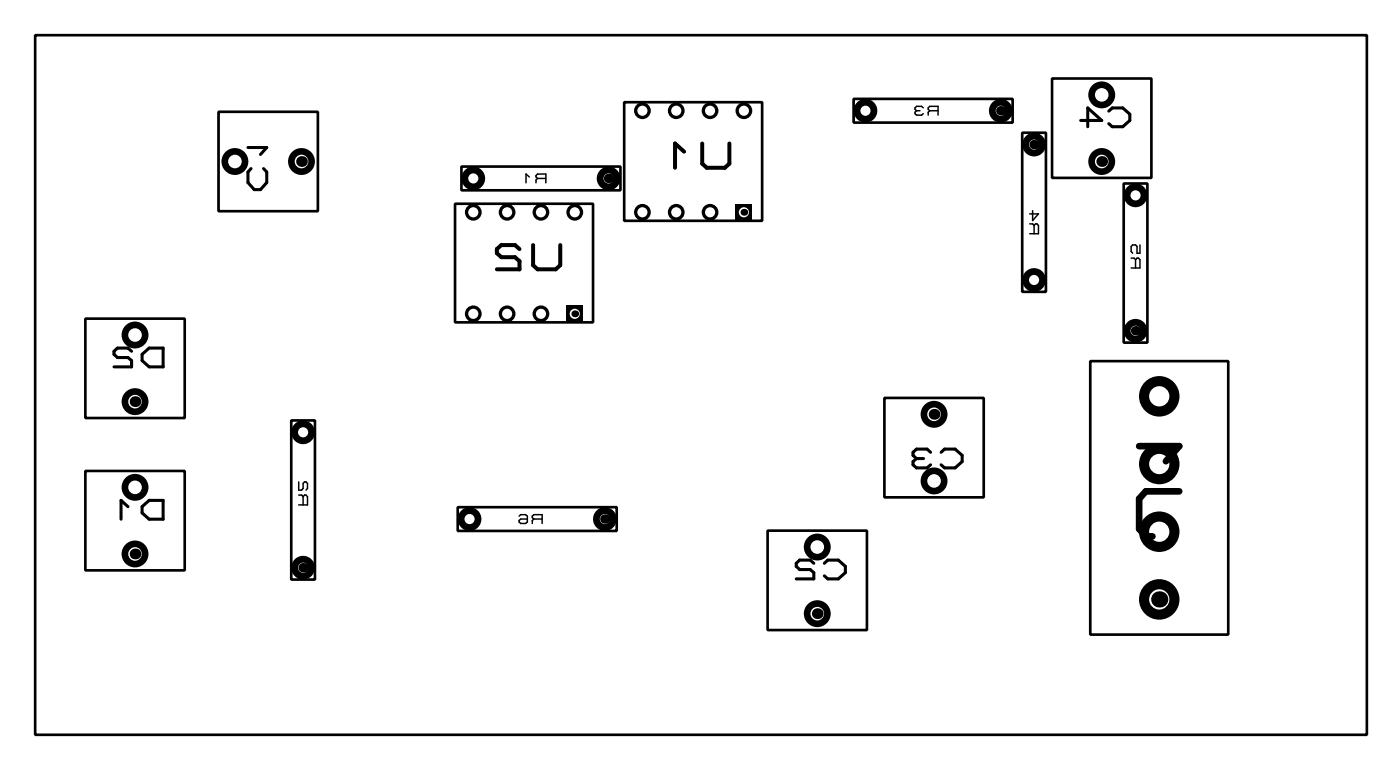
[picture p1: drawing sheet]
<svg xmlns="http://www.w3.org/2000/svg" width="105mm" height="58mm" viewBox="0 0 105 58" stroke-linecap="round" stroke-linejoin="round" font-family="sans-serif">
<circle cx="87" cy="45" r="1.52" fill="#000"/>
<circle cx="87" cy="45" r=".76" fill="#fff"/>
<circle cx="87" cy="39.9" r="1.52" fill="#000"/>
<circle cx="87" cy="39.9" r=".76" fill="#fff"/>
<circle cx="87" cy="34.8" r="1.52" fill="#000"/>
<circle cx="87" cy="34.8" r=".76" fill="#fff"/>
<circle cx="87" cy="29.7" r="1.52" fill="#000"/>
<circle cx="87" cy="29.7" r=".76" fill="#fff"/>
<path d="M55.2 15.3h1.3v1.3h-1.3z" fill="#000"/>
<circle cx="55.9" cy="15.9" r=".38" fill="#fff"/>
<circle cx="53.3" cy="15.9" r=".63" fill="#000"/>
<circle cx="53.3" cy="15.9" r=".38" fill="#fff"/>
<circle cx="50.8" cy="15.9" r=".63" fill="#000"/>
<circle cx="50.8" cy="15.9" r=".38" fill="#fff"/>
<circle cx="48.2" cy="15.9" r=".63" fill="#000"/>
<circle cx="48.2" cy="15.9" r=".38" fill="#fff"/>
<circle cx="48.2" cy="8.3" r=".63" fill="#000"/>
<circle cx="48.2" cy="8.3" r=".38" fill="#fff"/>
<circle cx="50.8" cy="8.3" r=".63" fill="#000"/>
<circle cx="50.8" cy="8.3" r=".38" fill="#fff"/>
<circle cx="53.3" cy="8.3" r=".63" fill="#000"/>
<circle cx="53.3" cy="8.3" r=".38" fill="#fff"/>
<circle cx="55.9" cy="8.3" r=".63" fill="#000"/>
<circle cx="55.9" cy="8.3" r=".38" fill="#fff"/>
<circle cx="82.7" cy="12.1" r="1.01" fill="#000"/>
<circle cx="82.7" cy="12.1" r=".51" fill="#fff"/>
<circle cx="82.7" cy="7.1" r="1.01" fill="#000"/>
<circle cx="82.7" cy="7.1" r=".51" fill="#fff"/>
<path d="M42.5 22.9h1.3v1.3h-1.3z" fill="#000"/>
<circle cx="43.2" cy="23.5" r=".38" fill="#fff"/>
<circle cx="40.6" cy="23.6" r=".63" fill="#000"/>
<circle cx="40.6" cy="23.5" r=".38" fill="#fff"/>
<circle cx="38.1" cy="23.6" r=".63" fill="#000"/>
<circle cx="38.1" cy="23.5" r=".38" fill="#fff"/>
<circle cx="35.5" cy="23.6" r=".63" fill="#000"/>
<circle cx="35.5" cy="23.5" r=".38" fill="#fff"/>
<circle cx="35.5" cy="15.9" r=".63" fill="#000"/>
<circle cx="35.5" cy="15.9" r=".38" fill="#fff"/>
<circle cx="38.1" cy="15.9" r=".63" fill="#000"/>
<circle cx="38.1" cy="15.9" r=".38" fill="#fff"/>
<circle cx="40.6" cy="15.9" r=".63" fill="#000"/>
<circle cx="40.6" cy="15.9" r=".38" fill="#fff"/>
<circle cx="43.2" cy="15.9" r=".63" fill="#000"/>
<circle cx="43.2" cy="15.9" r=".38" fill="#fff"/>
<circle cx="70.1" cy="31.1" r="1.01" fill="#000"/>
<circle cx="70.1" cy="31.1" r=".51" fill="#fff"/>
<circle cx="70.1" cy="36.1" r="1.01" fill="#000"/>
<circle cx="70.1" cy="36.1" r=".51" fill="#fff"/>
<circle cx="10.1" cy="41.6" r="1.01" fill="#000"/>
<circle cx="10.1" cy="41.6" r=".51" fill="#fff"/>
<circle cx="10.1" cy="36.6" r="1.01" fill="#000"/>
<circle cx="10.1" cy="36.6" r=".51" fill="#fff"/>
<circle cx="45.7" cy="13.4" r=".89" fill="#000"/>
<circle cx="45.7" cy="13.4" r=".38" fill="#fff"/>
<circle cx="35.5" cy="13.4" r=".89" fill="#000"/>
<circle cx="35.5" cy="13.4" r=".38" fill="#fff"/>
<circle cx="22.8" cy="42.6" r=".89" fill="#000"/>
<circle cx="22.8" cy="42.6" r=".38" fill="#fff"/>
<circle cx="22.8" cy="32.4" r=".89" fill="#000"/>
<circle cx="22.8" cy="32.4" r=".38" fill="#fff"/>
<circle cx="75.1" cy="8.3" r=".89" fill="#000"/>
<circle cx="75.1" cy="8.3" r=".38" fill="#fff"/>
<circle cx="65" cy="8.3" r=".89" fill="#000"/>
<circle cx="65" cy="8.3" r=".38" fill="#fff"/>
<circle cx="77.6" cy="10.9" r=".89" fill="#000"/>
<circle cx="77.6" cy="10.8" r=".38" fill="#fff"/>
<circle cx="77.6" cy="21" r=".89" fill="#000"/>
<circle cx="77.6" cy="21" r=".38" fill="#fff"/>
<circle cx="85.3" cy="24.8" r=".89" fill="#000"/>
<circle cx="85.3" cy="24.8" r=".38" fill="#fff"/>
<circle cx="85.3" cy="14.7" r=".89" fill="#000"/>
<circle cx="85.3" cy="14.7" r=".38" fill="#fff"/>
<circle cx="22.6" cy="12.1" r="1.01" fill="#000"/>
<circle cx="22.6" cy="12.1" r=".51" fill="#fff"/>
<circle cx="17.6" cy="12.1" r="1.01" fill="#000"/>
<circle cx="17.6" cy="12.1" r=".51" fill="#fff"/>
<circle cx="61.4" cy="46.1" r="1.01" fill="#000"/>
<circle cx="61.4" cy="46" r=".51" fill="#fff"/>
<circle cx="61.4" cy="41.1" r="1.01" fill="#000"/>
<circle cx="61.4" cy="41" r=".51" fill="#fff"/>
<circle cx="10.1" cy="30.1" r="1.01" fill="#000"/>
<circle cx="10.1" cy="30.1" r=".51" fill="#fff"/>
<circle cx="10.1" cy="25.1" r="1.01" fill="#000"/>
<circle cx="10.1" cy="25.1" r=".51" fill="#fff"/>
<circle cx="45.4" cy="39" r=".89" fill="#000"/>
<circle cx="45.4" cy="38.9" r=".38" fill="#fff"/>
<circle cx="35.3" cy="39" r=".89" fill="#000"/>
<circle cx="35.3" cy="38.9" r=".38" fill="#fff"/>
<g fill="none" stroke="#000" stroke-width=".2">
<path d="M2.6 2.6h100v52.5h-100zM16.4 8.4h7.5v7.4h-7.5zM34.2 15.3h10.3v8.9h-10.3zM34.6 12.5h12v1.8h-12zM46.9 7.7h10.3v8.9h-10.3zM64.1 7.4h11.9v1.8h-11.9zM76.8 10h1.7v11.9h-1.7zM79 5.9h7.5v7.4h-7.5zM84.4 13.8h1.8v11.9h-1.8zM6.4 35.3h7.5v7.5h-7.5zM6.4 23.9h7.5v7.5h-7.5zM21.9 31.5h1.7v12h-1.7z"/>
<path d="M34.4 38.1h11.9v1.7h-11.9zM57.6 39.8h7.5v7.5h-7.5zM66.4 29.9h7.5v7.4h-7.5zM81.9 27.1h10.3v20.5h-10.3z"/>
</g>
<g fill="#000">
<circle cx="22.6" cy="12.1" r=".4"/>
<circle cx="45.7" cy="13.4" r=".35"/>
<circle cx="55.9" cy="15.9" r=".25"/>
<circle cx="75.1" cy="8.3" r=".35"/>
<circle cx="77.6" cy="10.8" r=".35"/>
<circle cx="82.7" cy="12.1" r=".4"/>
<circle cx="10.1" cy="30.1" r=".4"/>
<circle cx="43.2" cy="23.5" r=".25"/>
<circle cx="45.4" cy="38.9" r=".35"/>
<circle cx="70.1" cy="31.1" r=".4"/>
<circle cx="85.3" cy="24.8" r=".35"/>
<circle cx="10.1" cy="41.6" r=".4"/>
<circle cx="22.8" cy="42.6" r=".35"/>
<circle cx="61.4" cy="46" r=".4"/>
<circle cx="87" cy="45" r=".61"/>
</g>
<path d="M85.5 33.5h3l-1 1.1M88.5 36.9h-2.5l-.5 .5v2.3l.5 .5h.5" fill="none" stroke="#000" stroke-width=".5"/>
<path d="M39 18.7l-.3-.3h-1.1l-.3 .3v.3l.3 .3h1.1l.3 .3v.6h-1.7M40 18.4v1.5l.4 .3h1.3l.4-.3v-1.5M51.4 11.4l-.7-.6v1.8M52.7 10.8v1.5l.4 .3h1.3l.4-.3v-1.5" fill="none" stroke="#000" stroke-width=".3"/>
<g fill="none" stroke="#000" stroke-width=".23">
<path d="M18.6 11.1h1.4l-.4 .5M18.8 12.6l-.2 .3v.8l.5 .5h.5l.4-.5v-.8l-.2-.3M81.1 9h1.6l-1-.9v1.4M83.3 8.3l.2-.2h.8l.5 .5v.4l-.5 .5h-.8l-.2-.2M9.6 38l-.5-.5v1.5M9.9 26.4l-.3-.3h-.8l-.2 .3v.2l.2 .2h.8l.3 .3v.4h-1.3M10.7 26.6l.5-.5h1v1.4h-1l-.5-.4zM10.7 38l.5-.5h1v1.5h-1l-.5-.5zM68.8 34.4l-.2 .2v.3l.2 .2h.8l.3-.2M68.8 34.4h.5M69.9 33.9l-.3-.2h-.8l-.2 .2v.3l.2 .2M70.7 33.9l.2-.2h.8l.5 .5v.4l-.5 .5h-.8l-.2-.2"/>
<path d="M61.1 42.3l-.3-.3h-.8l-.2 .3v.2l.2 .2h.8l.3 .3v.4h-1.3M61.9 42.3l.3-.3h.7l.6 .5v.5l-.6 .4h-.7l-.3-.2"/>
</g>
<g fill="none" stroke="#000" stroke-width=".11">
<path d="M39.7 13.3l-.2-.2v.6M40.4 13.4l-.2-.1 .2-.2h.6v.6M40.4 13.4l-.2 .1v.2M40.4 13.4h.6M68.8 8.3h.3M68.8 8.3l-.1 .1 .1 .2h.4l.1-.1M69.3 8.1l-.1-.1h-.4l-.1 .1 .1 .2M69.8 8.3l-.1-.1 .1-.2h.6v.6M69.8 8.3l-.1 .1v.2M69.8 8.3h.6M77.3 16.8h.2l.1 .1M77.5 15.8v.7l.5-.5h-.7"/>
<path d="M77.6 16.9l.2-.1 .2 .1v.6h-.7M77.6 16.9v.6M84.9 19.4h.3l.1 .1M85.3 19.5l.1-.1 .2 .1v.6h-.7M85.3 19.5v.6M85.6 18.4v.6h-.2v-.5l-.1-.1h-.3l-.1 .1v.4l.1 .1M22.4 36.2v.6h.2l.2-.2v-.3l.1-.1 .2 .1v.3l-.1 .2M22.4 37.1h.2l.2 .2M22.8 37.3l.1-.2 .2 .2v.6h-.7M22.8 37.3v.6M39 38.7l.1-.1h.4l.1 .1v.5l-.1 .1h-.4l-.1-.1 .1-.3h.5M40.1 38.9l-.1-.1 .1-.2h.6v.7"/>
<path d="M40.1 38.9l-.1 .2v.2M40.1 38.9h.6"/>
</g>
</svg>
